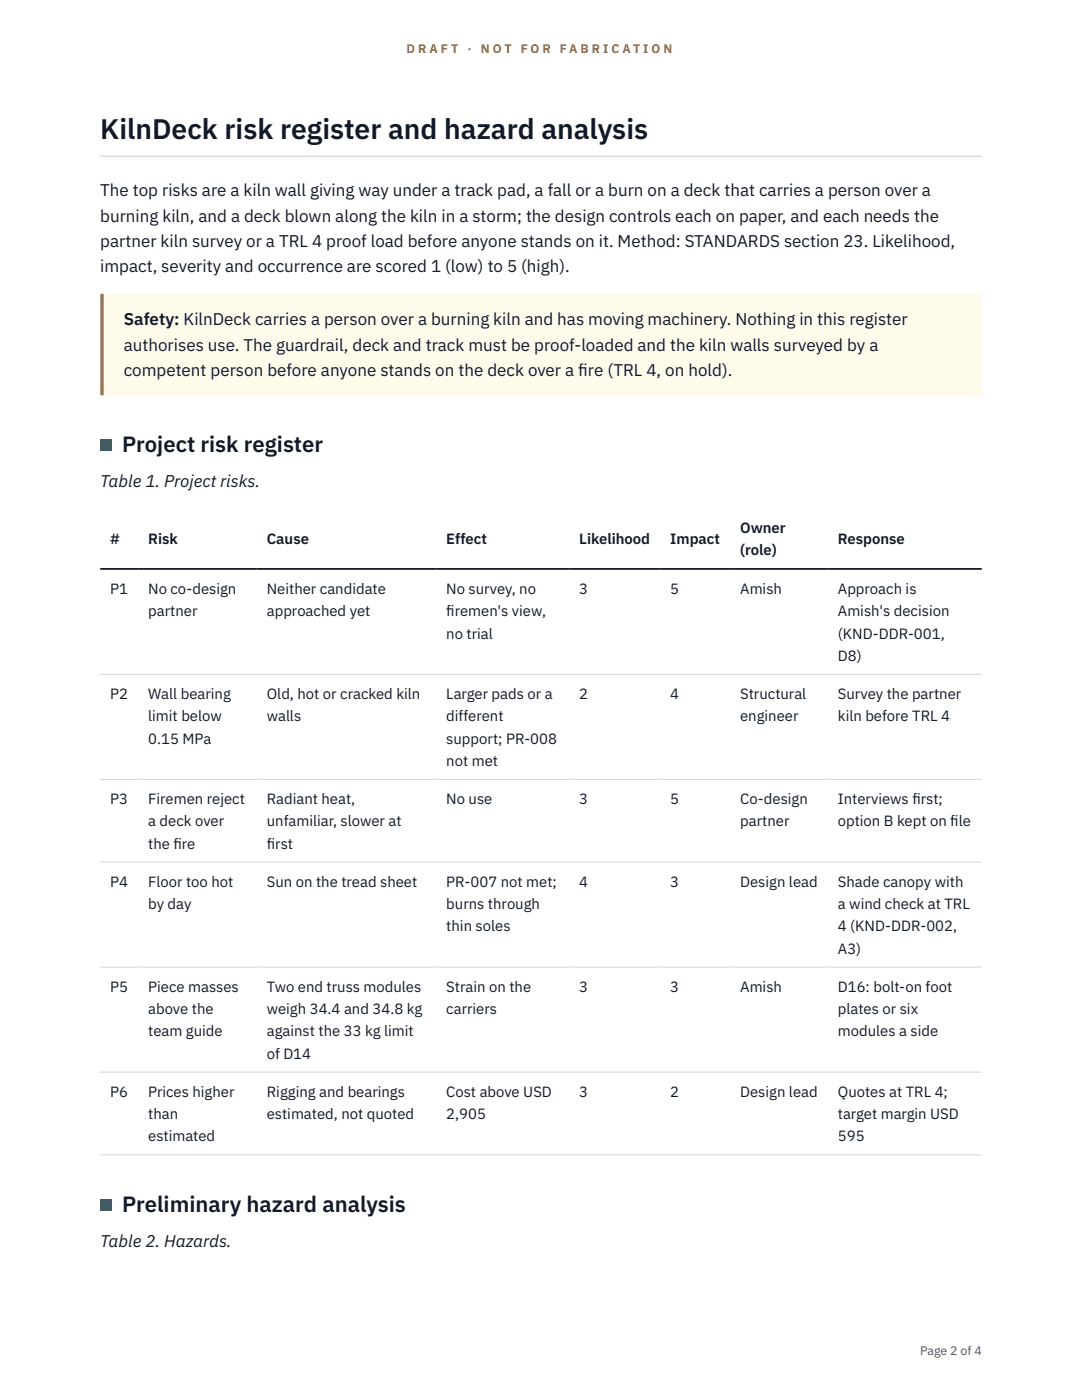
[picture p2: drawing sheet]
<svg xmlns="http://www.w3.org/2000/svg" width="216mm" height="279mm" viewBox="0 0 216 279" stroke-linecap="round" stroke-linejoin="round" font-family="sans-serif">
<defs><g id="words">
<text font-size="5.6" fill="#111827" x="20" y="27.6">KilnDeck risk register and hazard analysis</text>
<g font-size="4.4" fill="#111827">
<text x="24.4" y="90.3">Project risk register</text>
<text x="24.4" y="242">Preliminary hazard analysis</text>
</g>
<g font-size="3.4" fill="#111827">
<text x="20" y="39.1">The top risks are a kiln wall giving way under a track pad, a fall or a burn on a deck that carries a person over a</text>
<text x="20" y="44.2">burning kiln, and a deck blown along the kiln in a storm; the design controls each on paper, and each needs the</text>
<text x="20" y="49.3">partner kiln survey or a TRL 4 proof load before anyone stands on it. Method: STANDARDS section 23. Likelihood,</text>
<text x="20" y="54.4">impact, severity and occurrence are scored 1 (low) to 5 (high).</text>
<text x="24.7" y="65">Safety: KilnDeck carries a person over a burning kiln and has moving machinery. Nothing in this register</text>
<text x="24.7" y="70">authorises use. The guardrail, deck and track must be proof-loaded and the kiln walls surveyed by a</text>
<text x="24.7" y="75.1">competent person before anyone stands on the deck over a f</text>
<text x="115.4" y="75.1">ire (TRL 4, on hold).</text>
<text x="20" y="97.2">Table 1. Project risks.</text>
<text x="20" y="248.9">Table 2. Hazards.</text>
</g>
<g font-size="3" fill="#111827">
<text x="147.7" y="106.3">Owner</text>
<text x="22" y="108.5">#</text>
<text x="29.6" y="108.5">Risk</text>
<text x="53.2" y="108.5">Cause</text>
<text x="89.1" y="108.5">Effect</text>
<text x="115.6" y="108.5">Likelihood</text>
<text x="133.7" y="108.5">Impact</text>
<text x="147.7" y="110.8">(role)</text>
<text x="167.2" y="108.5">Response</text>
<text x="22" y="118.5">P1</text>
<text x="29.6" y="118.5">No co-design</text>
<text x="53.2" y="118.5">Neither candidate</text>
<text x="89.1" y="118.5">No survey, no</text>
<text x="115.6" y="118.5">3</text>
<text x="133.7" y="118.5">5</text>
<text x="147.7" y="118.5">Amish</text>
<text x="167.2" y="118.5">Approach is</text>
<text x="29.6" y="123">partner</text>
<text x="53.2" y="123">approached yet</text>
<text x="89.1" y="123">f</text>
<text x="89.1" y="123">iremen's view,</text>
<text x="167.2" y="123">Amish's decision</text>
<text x="89.1" y="127.4">no trial</text>
<text x="167.2" y="127.4">(KND-DDR-001,</text>
<text x="167.2" y="131.9">D8)</text>
<text x="22" y="139.5">P2</text>
<text x="29.6" y="139.5">Wall bearing</text>
<text x="29.6" y="144">limit below</text>
<text x="53.2" y="139.5">Old, hot or cracked kiln</text>
<text x="53.2" y="144">walls</text>
<text x="89.1" y="139.5">Larger pads or a</text>
<text x="89.1" y="144">different</text>
<text x="115.6" y="139.5">2</text>
<text x="133.7" y="139.5">4</text>
<text x="147.7" y="139.5">Structural</text>
<text x="147.7" y="144">engineer</text>
<text x="167.2" y="139.5">Survey the partner</text>
<text x="167.2" y="144">kiln before TRL 4</text>
<text x="29.6" y="148.4">0.15 MPa</text>
<text x="89.1" y="148.4">support; PR-008</text>
<text x="89.1" y="152.8">not met</text>
<text x="22" y="160.5">P3</text>
<text x="29.6" y="160.5">Firemen reject</text>
<text x="53.2" y="160.5">Radiant heat,</text>
<text x="89.1" y="160.5">No use</text>
<text x="115.6" y="160.5">3</text>
<text x="133.7" y="160.5">5</text>
<text x="147.7" y="160.5">Co-design</text>
<text x="167.2" y="160.5">Interviews f</text>
<text x="182" y="160.5">irst;</text>
<text x="29.6" y="164.9">a deck over</text>
<text x="53.2" y="164.9">unfamiliar, slower at</text>
<text x="147.7" y="164.9">partner</text>
<text x="167.2" y="164.9">option B kept on f</text>
<text x="189.6" y="164.9">ile</text>
<text x="29.6" y="169.4">the f</text>
<text x="34.6" y="169.4">ire</text>
<text x="53.2" y="169.4">f</text>
<text x="53.2" y="169.4">irst</text>
<text x="22" y="177">P4</text>
<text x="29.6" y="177">Floor too hot</text>
<text x="53.2" y="177">Sun on the tread sheet</text>
<text x="89.1" y="177">PR-007 not met;</text>
<text x="115.6" y="177">4</text>
<text x="133.7" y="177">3</text>
<text x="147.7" y="177">Design lead</text>
<text x="167.2" y="177">Shade canopy with</text>
<text x="29.6" y="181.4">by day</text>
<text x="89.1" y="181.4">burns through</text>
<text x="89.1" y="185.9">thin soles</text>
<text x="167.2" y="181.4">a wind check at TRL</text>
<text x="167.2" y="185.9">4 (KND-DDR-002,</text>
<text x="167.2" y="190.3">A3)</text>
<text x="22" y="197.9">P5</text>
<text x="29.6" y="197.9">Piece masses</text>
<text x="53.2" y="197.9">Two end truss modules</text>
<text x="89.1" y="197.9">Strain on the</text>
<text x="115.6" y="197.9">3</text>
<text x="133.7" y="197.9">3</text>
<text x="147.7" y="197.9">Amish</text>
<text x="167.2" y="197.9">D16: bolt-on foot</text>
<text x="29.6" y="202.4">above the</text>
<text x="53.2" y="202.4">weigh 34.4 and 34.8 kg</text>
<text x="89.1" y="202.4">carriers</text>
<text x="167.2" y="202.4">plates or six</text>
<text x="29.6" y="206.8">team guide</text>
<text x="53.2" y="206.8">against the 33 kg limit</text>
<text x="167.2" y="206.8">modules a side</text>
<text x="53.2" y="211.3">of D14</text>
<text x="22" y="218.9">P6</text>
<text x="29.6" y="218.9">Prices higher</text>
<text x="53.2" y="218.9">Rigging and bearings</text>
<text x="89.1" y="218.9">Cost above USD</text>
<text x="115.6" y="218.9">3</text>
<text x="133.7" y="218.9">2</text>
<text x="147.7" y="218.9">Design lead</text>
<text x="167.2" y="218.9">Quotes at TRL 4;</text>
<text x="29.6" y="223.3">than</text>
<text x="29.6" y="227.8">estimated</text>
<text x="53.2" y="223.3">estimated, not quoted</text>
<text x="89.1" y="223.3">2,905</text>
<text x="167.2" y="223.3">target margin USD</text>
<text x="167.2" y="227.8">595</text>
</g>
<g font-size="2.5" fill="#b45309">
<text x="81.1" y="10.5">D R A F T</text>
<text x="93.3" y="10.5">·</text>
<text x="95.9" y="10.5">N O T</text>
<text x="103.9" y="10.5">F O R</text>
<text x="111.7" y="10.5">F A B R I C A T I O N</text>
</g>
<text font-size="2.5" fill="#4b5563" x="183.6" y="270.3">Page 2 of 4</text>
</g></defs>
<path d="M20 31l175.9 .1zM20 31h175.9v.3h-175.9z" fill-rule="evenodd" fill="#d1d5db"/>
<path d="M20 58.6h175.9v20.3h-175.9z" fill="#fffbeb"/>
<path d="M20.7 58.6l.1 20.3zM20 58.6h.8v20.3h-.8z" fill-rule="evenodd" fill="#d97706"/>
<path d="M20 134.6h175.9M20 155.5h175.9M20 172.1h175.9M20 193h175.9M20 214h175.9M20 230.5h175.9" fill="none" stroke="#d1d5db" stroke-width=".2"/>
<path d="M20 113.5h175.9" fill="none" stroke="#111827" stroke-width=".35"/>
<g fill="#0f766e">
<path d="M20 87.7h2.2v2.2h-2.2z"/>
<path d="M20 239.4h2.2v2.2h-2.2z"/>
</g>
<use href="#words"/>
</svg>
